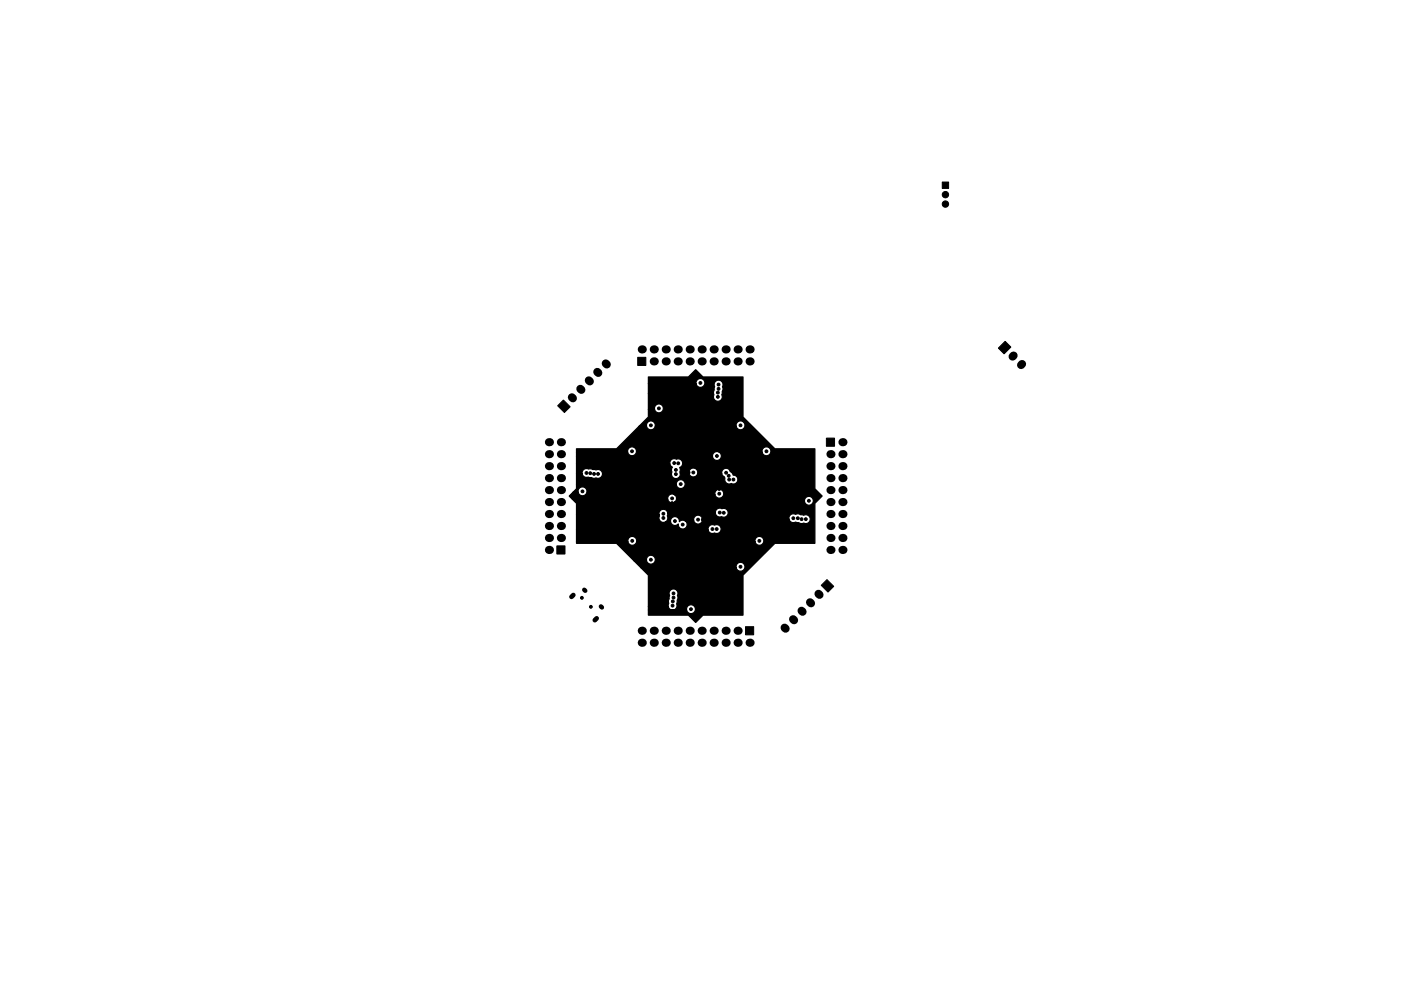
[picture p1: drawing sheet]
<svg xmlns="http://www.w3.org/2000/svg" width="297mm" height="210mm" viewBox="0 0 297 210" stroke-linecap="round" stroke-linejoin="round" font-family="sans-serif">
<g fill="#000" stroke="#000" stroke-width=".21">
<path d="M199.8 38.6h1.3v1.4h-1.3zM135.2 75.8h1.7v1.7h-1.7zM211.7 73.9l1.4-1.5 1.2 1.2-1.4 1.5zM119.5 84.9l1.4 1.4-1.2 1.2-1.5-1.4zM175.2 93h1.7v1.7h-1.7zM118.1 115.8h1.7v1.7h-1.7zM158.1 133h1.7v1.7h-1.7zM175.3 123l1.5 1.4-1.3 1.2-1.4-1.4z"/>
<circle cx="200.5" cy="43.3" r=".67"/>
<circle cx="200.5" cy="41.3" r=".67"/>
<circle cx="134" cy="95.7" r=".3"/>
<circle cx="138" cy="90.2" r=".3"/>
<circle cx="139.7" cy="86.6" r=".3"/>
<circle cx="142.9" cy="98.2" r=".3"/>
<circle cx="143.3" cy="99.7" r=".3"/>
<circle cx="143.8" cy="98.3" r=".3"/>
<circle cx="148.5" cy="81.2" r=".3"/>
<circle cx="152" cy="96.7" r=".3"/>
<circle cx="152.2" cy="84.2" r=".3"/>
<circle cx="152.2" cy="83.3" r=".3"/>
<circle cx="152.3" cy="82.5" r=".3"/>
<circle cx="152.4" cy="81.6" r=".3"/>
<circle cx="155" cy="99.7" r=".3"/>
<circle cx="157" cy="90.2" r=".3"/>
<circle cx="162.5" cy="95.7" r=".3"/>
<circle cx="123.5" cy="104.2" r=".3"/>
<circle cx="124.4" cy="100.3" r=".3"/>
<circle cx="125.1" cy="100.4" r=".3"/>
<circle cx="125.9" cy="100.5" r=".3"/>
<circle cx="126.8" cy="100.5" r=".3"/>
<circle cx="134.1" cy="114.7" r=".3"/>
<circle cx="138" cy="118.7" r=".3"/>
<circle cx="140.6" cy="109" r=".3"/>
<circle cx="140.6" cy="109.9" r=".3"/>
<circle cx="142.5" cy="105.7" r=".3"/>
<circle cx="142.5" cy="106.7" r=".3"/>
<circle cx="143.1" cy="110.5" r=".3"/>
<circle cx="143.3" cy="100.6" r=".3"/>
<circle cx="144.3" cy="102.7" r=".3"/>
<circle cx="144.8" cy="111.3" r=".3"/>
<circle cx="146" cy="100.2" r=".3"/>
<circle cx="147" cy="100.2" r=".3"/>
<circle cx="148" cy="110.2" r=".3"/>
<circle cx="149" cy="110.2" r=".3"/>
<circle cx="150.5" cy="107.7" r=".3"/>
<circle cx="151.1" cy="112.2" r=".3"/>
<circle cx="151.9" cy="112.2" r=".3"/>
<circle cx="152.5" cy="104.7" r=".3"/>
<circle cx="152.5" cy="103.7" r=".3"/>
<circle cx="152.6" cy="108.7" r=".3"/>
<circle cx="153.5" cy="108.8" r=".3"/>
<circle cx="153.9" cy="100.3" r=".3"/>
<circle cx="154.5" cy="100.9" r=".3"/>
<circle cx="154.6" cy="101.7" r=".3"/>
<circle cx="155.5" cy="101.7" r=".3"/>
<circle cx="161" cy="114.7" r=".3"/>
<circle cx="168.2" cy="109.9" r=".3"/>
<circle cx="169.2" cy="109.9" r=".3"/>
<circle cx="169.9" cy="110.1" r=".3"/>
<circle cx="170.9" cy="110.1" r=".3"/>
<circle cx="171.5" cy="106.2" r=".3"/>
<circle cx="123.4" cy="126.8" r=".3"/>
<circle cx="125.3" cy="128.7" r=".3"/>
<circle cx="142.6" cy="128.5" r=".3"/>
<circle cx="142.6" cy="127.6" r=".3"/>
<circle cx="142.8" cy="126.8" r=".3"/>
<circle cx="142.8" cy="125.9" r=".3"/>
<circle cx="146.5" cy="129.2" r=".3"/>
<circle cx="157" cy="120.2" r=".3"/>
</g>
<g fill="#000">
<circle cx="136.1" cy="74.1" r=".86"/>
<circle cx="138.6" cy="76.7" r=".86"/>
<circle cx="138.6" cy="74.1" r=".86"/>
<circle cx="141.2" cy="76.7" r=".86"/>
<circle cx="141.2" cy="74.1" r=".86"/>
<circle cx="143.7" cy="76.7" r=".86"/>
<circle cx="143.7" cy="74.1" r=".86"/>
<circle cx="146.2" cy="76.7" r=".86"/>
<circle cx="146.2" cy="74.1" r=".86"/>
<circle cx="148.8" cy="76.7" r=".86"/>
<circle cx="148.8" cy="74.1" r=".86"/>
<circle cx="151.3" cy="76.7" r=".86"/>
<circle cx="151.3" cy="74.1" r=".86"/>
<circle cx="153.9" cy="76.7" r=".86"/>
<circle cx="153.9" cy="74.1" r=".86"/>
<circle cx="156.4" cy="74.1" r=".86"/>
<circle cx="156.4" cy="76.7" r=".86"/>
<circle cx="158.9" cy="76.7" r=".86"/>
<circle cx="158.9" cy="74.1" r=".86"/>
<circle cx="116.4" cy="98.9" r=".86"/>
<circle cx="116.4" cy="96.4" r=".86"/>
<circle cx="116.4" cy="93.8" r=".86"/>
<circle cx="118.9" cy="96.4" r=".86"/>
<circle cx="118.9" cy="93.8" r=".86"/>
<circle cx="118.9" cy="98.9" r=".86"/>
<circle cx="176.1" cy="96.4" r=".86"/>
<circle cx="176.1" cy="98.9" r=".86"/>
<circle cx="178.6" cy="96.4" r=".86"/>
<circle cx="178.6" cy="93.8" r=".86"/>
<circle cx="178.6" cy="98.9" r=".86"/>
<circle cx="116.4" cy="114.1" r=".86"/>
<circle cx="116.4" cy="116.7" r=".86"/>
<circle cx="116.4" cy="101.4" r=".86"/>
<circle cx="116.4" cy="111.6" r=".86"/>
<circle cx="116.4" cy="109.1" r=".86"/>
<circle cx="116.4" cy="104" r=".86"/>
<circle cx="116.4" cy="106.5" r=".86"/>
<circle cx="118.9" cy="106.5" r=".86"/>
<circle cx="118.9" cy="109.1" r=".86"/>
<circle cx="118.9" cy="101.4" r=".86"/>
<circle cx="118.9" cy="114.1" r=".86"/>
<circle cx="118.9" cy="111.6" r=".86"/>
<circle cx="118.9" cy="104" r=".86"/>
<circle cx="176.1" cy="116.7" r=".86"/>
<circle cx="176.1" cy="104" r=".86"/>
<circle cx="176.1" cy="106.5" r=".86"/>
<circle cx="176.1" cy="109.1" r=".86"/>
<circle cx="176.1" cy="111.6" r=".86"/>
<circle cx="176.1" cy="114.1" r=".86"/>
<circle cx="176.1" cy="101.4" r=".86"/>
<circle cx="178.6" cy="111.6" r=".86"/>
<circle cx="178.6" cy="101.4" r=".86"/>
<circle cx="178.6" cy="116.7" r=".86"/>
<circle cx="178.6" cy="104" r=".86"/>
<circle cx="178.6" cy="106.5" r=".86"/>
<circle cx="178.6" cy="109.1" r=".86"/>
<circle cx="178.6" cy="114.1" r=".86"/>
<circle cx="136.1" cy="136.4" r=".86"/>
<circle cx="136.1" cy="133.8" r=".86"/>
<circle cx="138.6" cy="136.4" r=".86"/>
<circle cx="138.6" cy="133.8" r=".86"/>
<circle cx="141.2" cy="136.4" r=".86"/>
<circle cx="141.2" cy="133.8" r=".86"/>
<circle cx="143.7" cy="136.4" r=".86"/>
<circle cx="143.7" cy="133.8" r=".86"/>
<circle cx="146.2" cy="136.4" r=".86"/>
<circle cx="146.2" cy="133.8" r=".86"/>
<circle cx="148.8" cy="136.4" r=".86"/>
<circle cx="148.8" cy="133.8" r=".86"/>
<circle cx="151.3" cy="136.4" r=".86"/>
<circle cx="151.3" cy="133.8" r=".86"/>
<circle cx="153.9" cy="136.4" r=".86"/>
<circle cx="153.9" cy="133.8" r=".86"/>
<circle cx="156.4" cy="136.4" r=".86"/>
<circle cx="156.4" cy="133.8" r=".86"/>
<circle cx="158.9" cy="136.4" r=".86"/>
</g>
<path d="M126.6 78.9l.3 .2M128.4 77.1l.2 .2M214.9 75.4l-.2 .3M216.7 77.2l-.2 .2M121.2 84.3l.3 .2M123 82.5l.3 .2M124.8 80.7l.3 .2M166.4 133.2l.2 .2M168.1 131.4l.3 .2M169.9 129.6l.3 .2M171.7 127.8l.3 .2M173.5 126l.3 .2" fill="none" stroke="#000" stroke-width="1.7"/>
<path d="M123.9 125.1l.2 .2M127.4 128.7l.2 .2" fill="none" stroke="#000" stroke-width=".95"/>
<path d="M121.6 126.2l-.4 .4M126.5 131.2l-.4 .4" fill="none" stroke="#000" stroke-width="1"/>
<path d="M122.2 95.2h8.5l4.8-4.8h1.6l.1 .4a.95 .95 0 0 0 1 .4 .95 .95 0 0 0 .7-.8h17.2l.1 .4a.95 .95 0 0 0 1.6 0 .95 .95 0 0 0-.6-1.5 .95 .95 0 0 0-1.1 1.1h-17.2v-.3a.95 .95 0 0 0-1.1-.8 .95 .95 0 0 0-.7 1.1h-1.6l2-1.9v-1.7h1.3a.95 .95 0 0 0 1.4 .6 .95 .95 0 0 0 0-1.5 .95 .95 0 0 0-1.4 .6v.3h-1.3v-3.3h13.8l.1 .2-.1 .3a.95 .95 0 0 0 1 1.1 .95 .95 0 0 0 .7-1.4l.3-1-.1-.7 .1-.2a.95 .95 0 0 0-1.1-1.1 .95 .95 0 0 0-.7 1.3l-.2 1.5h-13.8v-2.1h10.1l.1 .4a.95 .95 0 0 0 1.6 0 .95 .95 0 0 0-.6-1.5 .95 .95 0 0 0-1.1 1.1h-10.1v-1.4h8.4l1.6-1.6 1.6 1.6h8.4v8.5l6.8 6.7h8.5v8.4l1.5 1.6-1.5 1.6v8.5h-8.5l-6.7 6.7-.1 8.5h-8.4l-1.6 1.6-1.6-1.6h-8.4v-1.1h8.1a.95 .95 0 0 0 1.4 .6 .95 .95 0 0 0 0-1.5 .95 .95 0 0 0-1.4 .6v.3h-8.1v-.7h4.2a.95 .95 0 0 0 1.2 .7 .95 .95 0 0 0 .6-1.3l.2-1.1-.1-.7 .1-.2a.95 .95 0 0 0-1-1.1 .95 .95 0 0 0-.7 1.3l-.3 1.1 .1 .6-.1 .7h-4.2v-6.6l-1.6-1.7h20.2l.1 .4a.95 .95 0 0 0 1.6 0 .95 .95 0 0 0-.6-1.5 .95 .95 0 0 0-1.1 1.1h-20.2l-1.5-1.5h2.7l.1 .4a.95 .95 0 0 0 1.6 0 .95 .95 0 0 0-.6-1.5 .95 .95 0 0 0-1.1 1.1h-2.7l-3.7-3.6h-8.5v-.4h10.9l.2 .4a.95 .95 0 0 0 .9 .4 .95 .95 0 0 0 .8-.8h25.1l.1 .4a.95 .95 0 0 0 1.6 0 .95 .95 0 0 0-.6-1.5 .95 .95 0 0 0-1.1 1.1h-25.1v-.3a.95 .95 0 0 0-1.1-.8 .95 .95 0 0 0-.8 1.1h-10.9v-2.5h27.9l.2 .4a.93 .93 0 0 0 1.2 .3 .94 .94 0 0 0 1.4-.9 .94 .94 0 0 0-1.4-.8 .94 .94 0 0 0-1 .1 .94 .94 0 0 0-.4 .9h-27.9v-3.2h17.5l.1 .2a.93 .93 0 0 0 .2 1.2 .93 .93 0 0 0 1.1 .1h1.1l.1 .4a.94 .94 0 0 0 1.5 .1 .95 .95 0 0 0 .7 1 .95 .95 0 0 0 1.1-.6 .95 .95 0 0 0-.5-1.2h2l.1 .4a.95 .95 0 0 0 1.1 .3 .95 .95 0 0 0 .6-1h18.4l.1 .4a.94 .94 0 0 0 1.3 .3l1.1 .3 .6-.1 .3 .1a.95 .95 0 0 0 1.1-1.1 .95 .95 0 0 0-1.4-.7l-1.1-.3-.6 .1-.3-.1a.95 .95 0 0 0-1.1 1.1h-18.4a.95 .95 0 0 0-1.1-.8 .95 .95 0 0 0-.7 1.1h-2.5l-.6 .3v-.3a.95 .95 0 0 0-1.1-.8 .95 .95 0 0 0-.7 1.1h-1.1h.1a.93 .93 0 0 0 .3-1.3l.1-.5h10.1l.1 .4a2.42 2.42 0 0 0 2.2 .3 .94 .94 0 0 0 .3-1.2 .94 .94 0 0 0-1.2-.5 .95 .95 0 0 0-1.1 .1 .95 .95 0 0 0-.3 .9h-10.1v-.1a.95 .95 0 0 0-1.1-.7 .95 .95 0 0 0-.8 1.1h-17.5v-2.4l-.8-.9h20.2a.94 .94 0 0 0 1.5 .5h27.5l.1 .4a.95 .95 0 0 0 1.6 0 .95 .95 0 0 0-.6-1.5 .95 .95 0 0 0-1.1 1.1h-27.5l.2-.1a.94 .94 0 0 0-.3-1.4h8.6l.1 .4a.95 .95 0 0 0 1.6 0 .95 .95 0 0 0-.6-1.5 .95 .95 0 0 0-1.1 1.1h-8.6l-.3-.1a.95 .95 0 0 0-1.1 1.1h-20.2l-.7-.7 .8-.8h1.1a.95 .95 0 0 0 1.4 .6 .95 .95 0 0 0 0-1.5 .95 .95 0 0 0-1.4 .6v.3h-1.1l.7-.7v-.8h21.2l.1 .3a.95 .95 0 0 0 1.6 0 .95 .95 0 0 0-.6-1.4 .95 .95 0 0 0-1.1 1.1h-21.2v-2.4h1.2l.2 .4a.91 .91 0 0 0 1.1 .3l1.1 .3h.8a.95 .95 0 0 0 1.1-1.1 .95 .95 0 0 0-1.3-.7l-1.9-.3a.95 .95 0 0 0-1.1 1.1h-1.2v-2.1h19.8l.2 .4 .4 .3a.88 .88 0 0 0-.1 1 .95 .95 0 0 0 .7 1.4 .95 .95 0 0 0 1-1.1h1.9l.1 .4a.95 .95 0 0 0 1 .4 .95 .95 0 0 0 .7-.7h5.1l.2 .3 .4 .4 .1 .4a.94 .94 0 0 0 .3 .9 .94 .94 0 0 0 1.1 .1 .94 .94 0 0 0 1.3-.6 .94 .94 0 0 0-1-1.2l-.1-.4-.4-.3a.95 .95 0 0 0-1.1-.7 .95 .95 0 0 0-.8 1.1l-5.1-.1a.95 .95 0 0 0-.9-1.1 .95 .95 0 0 0-.9 1.1h-1.9l-.1-1.2a.94 .94 0 0 0 .6-1.2 .94 .94 0 0 0-1.3-.6 .95 .95 0 0 0-1 .1 .95 .95 0 0 0-.4 .9h-19.8v-1.5h28.9l.1 .4a.95 .95 0 0 0 1.5 .1 .95 .95 0 0 0-.2-1.5h9.1l.1 .4a.95 .95 0 0 0 1.6 0 .95 .95 0 0 0-.6-1.5 .95 .95 0 0 0-1.1 1.1h-9.1l-.3-.1a.95 .95 0 0 0-1.1 1.1h-28.9v-1h10.9l.1 .4a.95 .95 0 0 0 1.6 0 .95 .95 0 0 0-.6-1.5 .95 .95 0 0 0-1.1 1.1h-10.9z" fill="#000" stroke="#000" stroke-width=".25"/>
</svg>
